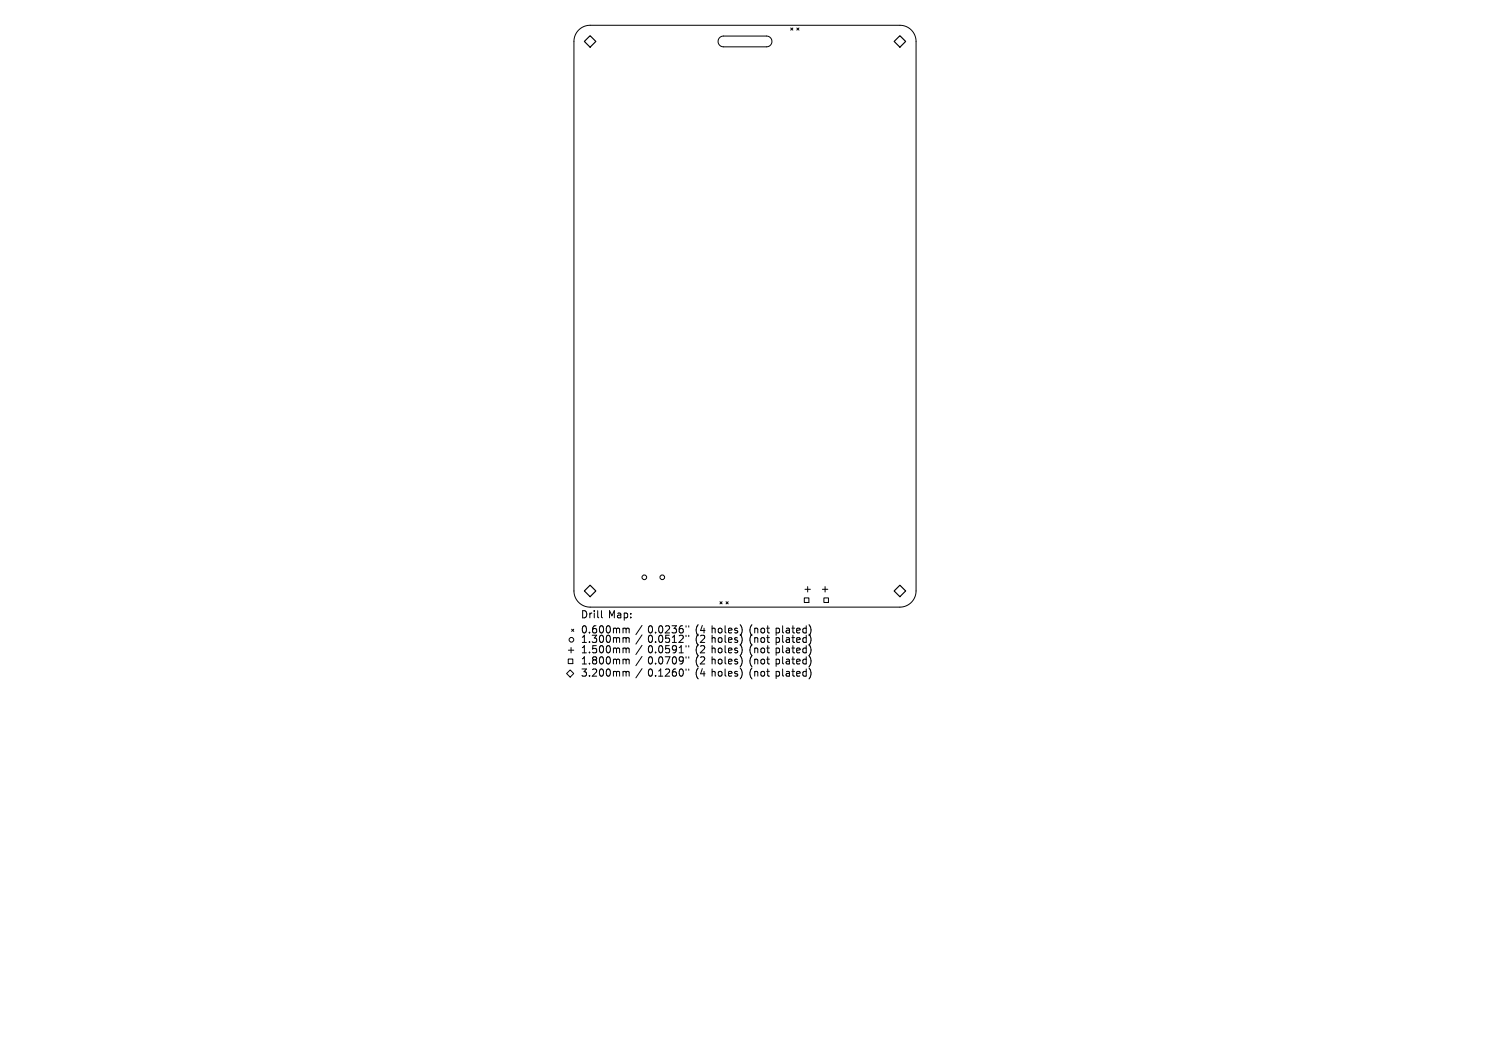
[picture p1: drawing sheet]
<svg xmlns="http://www.w3.org/2000/svg" width="297mm" height="210mm" viewBox="0 0 297 210" stroke-linecap="round" stroke-linejoin="round" font-family="sans-serif">
<defs><g id="words">
<g font-size="2">
<text x="115.8" y="123.5">Drill</text>
<text x="121.2" y="123.5">Map:</text>
<text x="115.8" y="126.5">0.600mm</text>
<text x="115.8" y="128.4">1.300mm</text>
<text x="115.8" y="130.4">1.500mm</text>
<text x="129.1" y="126.5">0.0236&quot;</text>
<text x="129.1" y="128.4">0.0512&quot;</text>
<text x="129.1" y="130.4">0.0591&quot;</text>
<text x="138.6" y="126.5">(4</text>
<text x="138.6" y="128.4">(2</text>
<text x="138.6" y="130.4">(2</text>
<text x="141.9" y="126.5">holes)</text>
<text x="141.9" y="128.4">holes)</text>
<text x="141.9" y="130.4">holes)</text>
<text x="149.5" y="126.5">(not</text>
<text x="149.5" y="128.4">(not</text>
<text x="149.5" y="130.4">(not</text>
<text x="154.8" y="126.5">plated)</text>
<text x="154.8" y="128.4">plated)</text>
<text x="154.8" y="130.4">plated)</text>
<text x="115.8" y="132.7">1.800mm</text>
<text x="115.8" y="135.1">3.200mm</text>
<text x="129.1" y="132.7">0.0709&quot;</text>
<text x="129.1" y="135.1">0.1260&quot;</text>
<text x="138.6" y="132.7">(2</text>
<text x="138.6" y="135.1">(4</text>
<text x="141.9" y="132.7">holes)</text>
<text x="141.9" y="135.1">holes)</text>
<text x="149.5" y="132.7">(not</text>
<text x="149.5" y="135.1">(not</text>
<text x="154.8" y="132.7">plated)</text>
<text x="154.8" y="135.1">plated)</text>
</g>
</g></defs>
<g fill="none" stroke="#000" stroke-width=".2">
<path d="M115.3 6a3.2 3.2 0 0 1 2.3-1h61.8a3.2 3.2 0 0 1 3.2 3.3v109.4a3.2 3.2 0 0 1-3.2 3.3h-61.8a3.2 3.2 0 0 1-3.2-3.3v-109.4a3.2 3.2 0 0 1 .9-2.3zM143.4 7.5l.8-.3h8.6a1.07 1.07 0 0 1 1.1 1.1 1.07 1.07 0 0 1-1.1 1h-8.6a1.07 1.07 0 0 1-1-.6 1.07 1.07 0 0 1 .2-1.2zM157.6 5.6l.4 .4M158 5.6l-.4 .4M158.8 5.6l.5 .4M159.3 5.6l-.5 .4M143.5 119.9l.4 .4M143.9 119.9l-.4 .4M144.7 119.9l.5 .4M145.2 119.9l-.5 .4M160.3 119.1h.9v.9h-.9zM160.5 117.4h1"/>
<path d="M161 116.9v1.1M163.9 117.4h1.1M164.2 119.1h.9v.9h-.9zM164.5 116.9v1.1M113.3 131.3h.9v.9h-.9zM113.3 129.6h1.1M113.7 133.5l.7 .7-.7 .7-.8-.7zM113.8 129v1.1M113.9 125.4l.5 .4M114.4 125.4l-.5 .4M119.9 121.7v1.2l.2 .2M124.6 125.2l.2 .2"/>
<path d="M124.6 127l.2 .3M124.6 129.1l.2 .2M124.6 131.3l.2 .2M124.6 133.8l.2 .2M124.8 134l.2-.2h.3l.1 .9M124.8 125.4v.7M124.8 127.3v.7M124.8 129.3v.8M124.8 131.5v.8M124.8 134v.7M124.8 125.4l.2-.2h.3l.1 .9M124.8 127.3l.2-.3 .3 .1 .1 .9"/>
<path d="M124.8 129.3l.2-.2 .3 .1 .1 .9M124.8 131.5l.2-.2 .3 .1 .1 .9M128 124.6l-1.2 1.9M128 126.5l-1.2 1.8M128 128.6l-1.2 1.8M128 130.8l-1.2 1.8M128 133.2l-1.2 1.9M136.7 124.7v.3M136.7 126.6v.2M136.7 128.6v.3M136.7 130.9v.2M136.7 133.3v.3"/>
<path d="M137.3 124.7v.3M137.3 126.6v.2M137.3 128.6v.3M137.3 130.9v.2M137.3 133.3v.3M147.9 125.1v.9M147.9 127v.9M147.9 129.1v.9M147.9 131.3v.9M147.9 133.7v1M161.3 124.5a1.68 1.68 0 0 1 0 2.1M161.3 126.4a1.68 1.68 0 0 1 0 2.1"/>
<path d="M161.3 128.5a1.68 1.68 0 0 1 0 2.1M161.3 130.7a1.68 1.68 0 0 1 0 2.1M161.3 133.2a1.68 1.68 0 0 1 0 2"/>
<circle cx="128.4" cy="115" r=".47"/>
<circle cx="132" cy="115" r=".47"/>
<circle cx="113.9" cy="127.5" r=".47"/>
</g>
<path d="M116.5 8.3l1.1-1.2 1.2 1.2-1.2 1.1zM178.2 8.3l1.2-1.2 1.1 1.2-1.1 1.1zM116.5 117.7l1.1-1.1 1.2 1.1-1.2 1.2zM178.2 117.7l1.2-1.1 1.1 1.1-1.1 1.2z" fill="none" stroke="#000" stroke-width=".23"/>
<use href="#words"/>
</svg>
